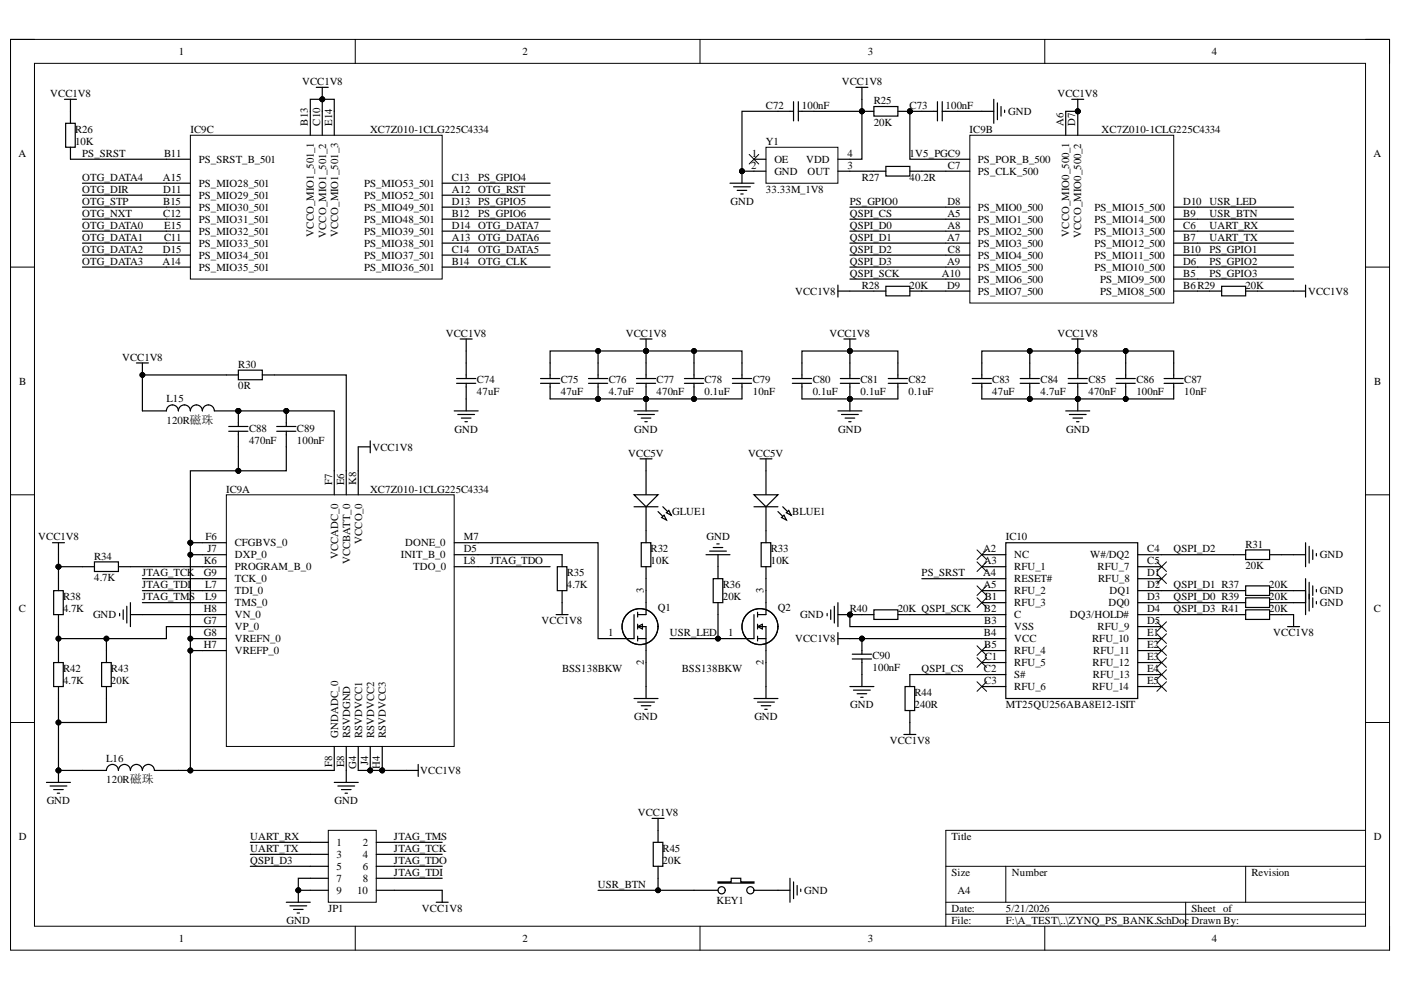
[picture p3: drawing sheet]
<svg xmlns="http://www.w3.org/2000/svg" width="297mm" height="210mm" viewBox="0 0 297 210" stroke-linecap="round" stroke-linejoin="round" font-family="sans-serif">
<defs><g id="words">
<g font-size="2.3">
<text x="37.9" y="11.7">1</text>
<text x="110.8" y="11.7">2</text>
<text x="184" y="11.7">3</text>
<text x="256.9" y="11.7">4</text>
<text x="10.7" y="20.5">VCC1V8</text>
<text x="64.1" y="18">VCC1V8</text>
<text x="162.4" y="23.1">C72</text>
<text x="170" y="23.1">100nF</text>
<text x="178.5" y="18">VCC1V8</text>
<text x="185.2" y="22.1">R25</text>
<text x="192.9" y="23.1">C73</text>
<text x="200.5" y="23.1">100nF</text>
<text x="224.2" y="20.5">VCC1V8</text>
<text x="15.9" y="28.2">R26</text>
<text x="40.4" y="28.2">IC9C</text>
<text x="65.2" y="26.6" transform="rotate(-90 65.2 26.6)">B13</text>
<text x="67.9" y="26.6" transform="rotate(-90 67.9 26.6)">C10</text>
<text x="70.4" y="26.6" transform="rotate(-90 70.4 26.6)">E14</text>
<text x="78.4" y="28.2">XC7Z010-1CLG225C4334</text>
<text x="185.2" y="26.6">20K</text>
<text x="205.6" y="28.2">IC9B</text>
<text x="213.8" y="24.4">GND</text>
<text x="225.4" y="26.6" transform="rotate(-90 225.4 26.6)">A6</text>
<text x="228" y="26.6" transform="rotate(-90 228 26.6)">D7</text>
<text x="233.6" y="28.2">XC7Z010-1CLG225C4334</text>
<text x="3.9" y="33.3">A</text>
<text x="15.9" y="30.8">10K</text>
<text x="17.4" y="33.3">PS_SRST</text>
<text x="34.8" y="33.3">B11</text>
<text x="42.1" y="34.6">PS_SRST_B_501</text>
<text x="159.3" y="35.9">2</text>
<text x="159.4" y="33.3">1</text>
<text x="162.4" y="30.8">Y1</text>
<text x="164.2" y="34.6">OE</text>
<text x="170.9" y="34.6">VDD</text>
<text x="179.7" y="35.9">3</text>
<text x="179.7" y="33.3">4</text>
<text x="192.9" y="33.3">1V5_PGC9</text>
<text x="201" y="35.9">C7</text>
<text x="207.3" y="34.6">PS_POR_B_500</text>
<text x="291.2" y="33.3">A</text>
<text x="17.4" y="38.4">OTG_DATA4</text>
<text x="17.4" y="40.9">OTG_DIR</text>
<text x="34.5" y="38.4">A15</text>
<text x="34.6" y="40.9">D11</text>
<text x="42.1" y="39.7">PS_MIO28_501</text>
<text x="77.2" y="39.7">PS_MIO53_501</text>
<text x="95.8" y="40.9">A12</text>
<text x="95.8" y="38.4">C13</text>
<text x="101.4" y="40.9">OTG_RST</text>
<text x="101.4" y="38.4">PS_GPIO4</text>
<text x="162.4" y="40.9">33.33M_1V8</text>
<text x="164.2" y="37.1">GND</text>
<text x="171.2" y="37.1">OUT</text>
<text x="182.7" y="38.4">R27</text>
<text x="192.9" y="38.4">40.2R</text>
<text x="207.3" y="37.1">PS_CLK_500</text>
<text x="17.4" y="43.5">OTG_STP</text>
<text x="17.4" y="46">OTG_NXT</text>
<text x="34.6" y="43.5">B15</text>
<text x="34.6" y="46">C12</text>
<text x="42.1" y="44.7">PS_MIO30_501</text>
<text x="42.1" y="47.3">PS_MIO31_501</text>
<text x="42.1" y="42.2">PS_MIO29_501</text>
<text x="77.2" y="42.2">PS_MIO52_501</text>
<text x="77.2" y="47.3">PS_MIO48_501</text>
<text x="77.2" y="44.7">PS_MIO49_501</text>
<text x="95.8" y="46">B12</text>
<text x="95.8" y="43.5">D13</text>
<text x="101.4" y="43.5">PS_GPIO5</text>
<text x="101.4" y="46">PS_GPIO6</text>
<text x="154.9" y="43.5">GND</text>
<text x="180.2" y="43.5">PS_GPIO0</text>
<text x="180.2" y="46">QSPI_CS</text>
<text x="200.9" y="46">A5</text>
<text x="200.9" y="43.5">D8</text>
<text x="207.3" y="47.3">PS_MIO1_500</text>
<text x="207.3" y="44.7">PS_MIO0_500</text>
<text x="232" y="47.3">PS_MIO14_500</text>
<text x="232" y="44.7">PS_MIO15_500</text>
<text x="250.8" y="46">B9</text>
<text x="250.8" y="43.5">D10</text>
<text x="256.4" y="43.5">USR_LED</text>
<text x="256.4" y="46">USR_BTN</text>
<text x="17.4" y="48.5">OTG_DATA0</text>
<text x="17.4" y="51.1">OTG_DATA1</text>
<text x="17.4" y="53.6">OTG_DATA2</text>
<text x="34.5" y="53.6">D15</text>
<text x="34.8" y="51.1">C11</text>
<text x="34.8" y="48.5">E15</text>
<text x="42.1" y="52.3">PS_MIO33_501</text>
<text x="42.1" y="49.8">PS_MIO32_501</text>
<text x="66.5" y="50.1" transform="rotate(-90 66.5 50.1)">VCCO_MIO1_501_1</text>
<text x="69.1" y="50.4" transform="rotate(-90 69.1 50.4)">VCCO_MIO1_501_2</text>
<text x="71.7" y="50.3" transform="rotate(-90 71.7 50.3)">VCCO_MIO1_501_3</text>
<text x="77.2" y="52.3">PS_MIO38_501</text>
<text x="77.2" y="49.8">PS_MIO39_501</text>
<text x="95.8" y="51.1">A13</text>
<text x="95.8" y="53.6">C14</text>
<text x="95.8" y="48.5">D14</text>
<text x="101.4" y="53.6">OTG_DATA5</text>
<text x="101.4" y="51.1">OTG_DATA6</text>
<text x="101.4" y="48.5">OTG_DATA7</text>
<text x="180.2" y="48.5">QSPI_D0</text>
<text x="180.2" y="51.1">QSPI_D1</text>
<text x="180.2" y="53.6">QSPI_D2</text>
<text x="200.8" y="51.1">A7</text>
<text x="200.9" y="48.5">A8</text>
<text x="201" y="53.6">C8</text>
<text x="207.3" y="52.3">PS_MIO3_500</text>
<text x="207.3" y="49.8">PS_MIO2_500</text>
<text x="226.7" y="50.1" transform="rotate(-90 226.7 50.1)">VCCO_MIO0_500_1</text>
<text x="229.3" y="50.4" transform="rotate(-90 229.3 50.4)">VCCO_MIO0_500_2</text>
<text x="232" y="52.3">PS_MIO12_500</text>
<text x="232" y="49.8">PS_MIO13_500</text>
<text x="250.8" y="51.1">B7</text>
<text x="250.8" y="53.6">B10</text>
<text x="250.8" y="48.5">C6</text>
<text x="256.4" y="53.6">PS_GPIO1</text>
<text x="256.4" y="48.5">UART_RX</text>
<text x="256.4" y="51.1">UART_TX</text>
<text x="17.4" y="56.2">OTG_DATA3</text>
<text x="34.4" y="56.2">A14</text>
<text x="42.1" y="57.4">PS_MIO35_501</text>
<text x="42.1" y="54.9">PS_MIO34_501</text>
<text x="77.2" y="57.4">PS_MIO36_501</text>
<text x="77.2" y="54.9">PS_MIO37_501</text>
<text x="95.8" y="56.2">B14</text>
<text x="101.4" y="56.2">OTG_CLK</text>
<text x="180.2" y="56.2">QSPI_D3</text>
<text x="180.2" y="58.7">QSPI_SCK</text>
<text x="199.7" y="58.7">A10</text>
<text x="200.8" y="56.2">A9</text>
<text x="207.3" y="57.4">PS_MIO5_500</text>
<text x="207.3" y="60">PS_MIO6_500</text>
<text x="207.3" y="54.9">PS_MIO4_500</text>
<text x="232" y="54.9">PS_MIO11_500</text>
<text x="232" y="57.4">PS_MIO10_500</text>
<text x="233.2" y="60">PS_MIO9_500</text>
<text x="250.8" y="58.7">B5</text>
<text x="250.8" y="56.2">D6</text>
<text x="256.4" y="56.2">PS_GPIO2</text>
<text x="256.4" y="58.7">PS_GPIO3</text>
<text x="168.6" y="62.5">VCC1V8</text>
<text x="182.7" y="61.2">R28</text>
<text x="192.9" y="61.2">20K</text>
<text x="200.8" y="61.2">D9</text>
<text x="207.3" y="62.5">PS_MIO7_500</text>
<text x="233.2" y="62.5">PS_MIO8_500</text>
<text x="250.8" y="61.2">B6R29</text>
<text x="264" y="61.2">20K</text>
<text x="277.3" y="62.5">VCC1V8</text>
<text x="94.5" y="71.4">VCC1V8</text>
<text x="132.7" y="71.4">VCC1V8</text>
<text x="175.9" y="71.4">VCC1V8</text>
<text x="224.2" y="71.4">VCC1V8</text>
<text x="25.9" y="76.5">VCC1V8</text>
<text x="50.5" y="78">R30</text>
<text x="4.1" y="81.5">B</text>
<text x="50.5" y="82.5">0R</text>
<text x="101.1" y="83.8">47uF</text>
<text x="101.1" y="81.3">C74</text>
<text x="118.9" y="83.8">47uF</text>
<text x="118.9" y="81.3">C75</text>
<text x="129.1" y="83.8">4.7uF</text>
<text x="129.1" y="81.3">C76</text>
<text x="139.2" y="83.8">470nF</text>
<text x="139.2" y="81.3">C77</text>
<text x="149.4" y="83.8">0.1uF</text>
<text x="149.4" y="81.3">C78</text>
<text x="159.6" y="83.8">10nF</text>
<text x="159.6" y="81.3">C79</text>
<text x="172.3" y="83.8">0.1uF</text>
<text x="172.3" y="81.3">C80</text>
<text x="182.5" y="83.8">0.1uF</text>
<text x="182.5" y="81.3">C81</text>
<text x="192.6" y="83.8">0.1uF</text>
<text x="192.6" y="81.3">C82</text>
<text x="210.4" y="83.8">47uF</text>
<text x="210.4" y="81.3">C83</text>
<text x="220.6" y="83.8">4.7uF</text>
<text x="220.6" y="81.3">C84</text>
<text x="230.8" y="83.8">470nF</text>
<text x="230.8" y="81.3">C85</text>
<text x="240.9" y="83.8">100nF</text>
<text x="240.9" y="81.3">C86</text>
<text x="251.1" y="83.8">10nF</text>
<text x="251.1" y="81.3">C87</text>
<text x="291.4" y="81.5">B</text>
<text x="35.3" y="85.3">L15</text>
<text x="35.3" y="89.8">120R磁珠</text>
<text x="52.8" y="94">470nF</text>
<text x="52.8" y="91.5">C88</text>
<text x="63" y="94">100nF</text>
<text x="63" y="91.5">C89</text>
<text x="79" y="95.6">VCC1V8</text>
<text x="96.4" y="91.8">GND</text>
<text x="134.5" y="91.8">GND</text>
<text x="177.7" y="91.8">GND</text>
<text x="226" y="91.8">GND</text>
<text x="133.2" y="96.8">VCC5V</text>
<text x="158.6" y="96.8">VCC5V</text>
<text x="48" y="104.4">IC9A</text>
<text x="70.4" y="102.8" transform="rotate(-90 70.4 102.8)">F7</text>
<text x="72.9" y="102.8" transform="rotate(-90 72.9 102.8)">E6</text>
<text x="75.5" y="102.8" transform="rotate(-90 75.5 102.8)">K8</text>
<text x="78.4" y="104.4">XC7Z010-1CLG225C4334</text>
<text x="142.5" y="109.3">GLUE1</text>
<text x="168" y="109.3">BLUE1</text>
<text x="8.1" y="114.6">VCC1V8</text>
<text x="20" y="118.7">R34</text>
<text x="43.2" y="119.7">K6</text>
<text x="43.6" y="114.6">F6</text>
<text x="44" y="117.1">J7</text>
<text x="49.8" y="115.9">CFGBVS_0</text>
<text x="49.8" y="118.4">DXP_0</text>
<text x="71.7" y="118.5" transform="rotate(-90 71.7 118.5)">VCCADC_0</text>
<text x="74.2" y="119.6" transform="rotate(-90 74.2 119.6)">VCCBATT_0</text>
<text x="76.8" y="115.3" transform="rotate(-90 76.8 115.3)">VCCO_0</text>
<text x="85" y="118.4">INIT_B_0</text>
<text x="85.9" y="115.9">DONE_0</text>
<text x="98.3" y="117.1">D5</text>
<text x="98.3" y="119.7">L8</text>
<text x="98.3" y="114.6">M7</text>
<text x="103.9" y="119.7">JTAG_TDO</text>
<text x="137.9" y="119.7">10K</text>
<text x="137.9" y="117.1">R32</text>
<text x="149.8" y="114.6">GND</text>
<text x="163.4" y="119.7">10K</text>
<text x="163.4" y="117.1">R33</text>
<text x="208.4" y="117.1">A2</text>
<text x="208.6" y="119.7">A3</text>
<text x="213.3" y="114.6">IC10</text>
<text x="215" y="118.4">NC</text>
<text x="231.1" y="118.4">W#/DQ2</text>
<text x="243.2" y="117.1">C4</text>
<text x="243.2" y="119.7">C5</text>
<text x="248.8" y="117.1">QSPI_D2</text>
<text x="264" y="116.1">R31</text>
<text x="279.9" y="118.4">GND</text>
<text x="20" y="123.2">4.7K</text>
<text x="30.1" y="122.2">JTAG_TCK</text>
<text x="30.1" y="124.7">JTAG_TDI</text>
<text x="43.2" y="122.2">G9</text>
<text x="43.5" y="124.7">L7</text>
<text x="49.8" y="123.5">TCK_0</text>
<text x="49.8" y="120.9">PROGRAM_B_0</text>
<text x="87.6" y="120.9">TDO_0</text>
<text x="120.2" y="124.7">4.7K</text>
<text x="120.2" y="122.2">R35</text>
<text x="136.5" y="125.8" transform="rotate(-90 136.5 125.8)">3</text>
<text x="153.3" y="124.7">R36</text>
<text x="161.9" y="125.8" transform="rotate(-90 161.9 125.8)">3</text>
<text x="195.4" y="122.2">PS_SRST</text>
<text x="208.4" y="122.2">A4</text>
<text x="208.5" y="124.7">A5</text>
<text x="215" y="120.9">RFU_1</text>
<text x="215" y="123.5">RESET#</text>
<text x="232.7" y="120.9">RFU_7</text>
<text x="232.8" y="123.5">RFU_8</text>
<text x="243.2" y="122.2">D1</text>
<text x="243.2" y="124.7">D2</text>
<text x="248.8" y="124.7">QSPI_D1 R37</text>
<text x="264" y="120.7">20K</text>
<text x="269.1" y="124.7">20K</text>
<text x="4" y="129.8">C</text>
<text x="13.4" y="129.8">4.7K</text>
<text x="13.4" y="127.3">R38</text>
<text x="19.7" y="131.1">GND</text>
<text x="30.1" y="127.3">JTAG_TMS</text>
<text x="43.2" y="129.8">H8</text>
<text x="43.5" y="127.3">L9</text>
<text x="49.8" y="131.1">VN_0</text>
<text x="49.8" y="126">TDI_0</text>
<text x="49.8" y="128.6">TMS_0</text>
<text x="139.5" y="129.6">Q1</text>
<text x="153.3" y="127.3">20K</text>
<text x="164.9" y="129.6">Q2</text>
<text x="169.7" y="131.1">GND</text>
<text x="180.2" y="129.8">R40</text>
<text x="190.3" y="129.8">20K QSPI_SCK</text>
<text x="208.6" y="129.8">B2</text>
<text x="208.8" y="127.3">B1</text>
<text x="215" y="126">RFU_2</text>
<text x="215" y="128.6">RFU_3</text>
<text x="215" y="131.1">C</text>
<text x="226.8" y="131.1">DQ3/HOLD#</text>
<text x="235" y="128.6">DQ0</text>
<text x="235.3" y="126">DQ1</text>
<text x="243.2" y="127.3">D3</text>
<text x="243.2" y="129.8">D4</text>
<text x="248.8" y="127.3">QSPI_D0 R39</text>
<text x="248.8" y="129.8">QSPI_D3 R41</text>
<text x="269.1" y="127.3">20K</text>
<text x="269.1" y="129.8">20K</text>
<text x="279.9" y="126">GND</text>
<text x="279.9" y="128.6">GND</text>
<text x="291.3" y="129.8">C</text>
<text x="43.2" y="132.4">G7</text>
<text x="43.2" y="134.9">G8</text>
<text x="43.2" y="137.4">H7</text>
<text x="49.8" y="133.6">VP_0</text>
<text x="49.8" y="136.2">VREFN_0</text>
<text x="114.8" y="132.4">VCC1V8</text>
<text x="129" y="134.9">1</text>
<text x="142" y="134.9">USR_LED</text>
<text x="154.4" y="134.9">1</text>
<text x="168.6" y="136.2">VCC1V8</text>
<text x="208.6" y="134.9">B4</text>
<text x="208.7" y="132.4">B3</text>
<text x="208.7" y="137.4">B5</text>
<text x="215" y="133.6">VSS</text>
<text x="215" y="136.2">VCC</text>
<text x="231.5" y="136.2">RFU_10</text>
<text x="232.7" y="133.6">RFU_9</text>
<text x="243.2" y="132.4">D5</text>
<text x="243.2" y="134.9">E1</text>
<text x="243.2" y="137.4">E2</text>
<text x="270" y="134.9">VCC1V8</text>
<text x="13.4" y="142.5">R42</text>
<text x="23.5" y="142.5">R43</text>
<text x="49.8" y="138.7">VREFP_0</text>
<text x="119.2" y="142.5">BSS138BKW</text>
<text x="136.5" y="141" transform="rotate(-90 136.5 141)">2</text>
<text x="144.5" y="142.5">BSS138BKW</text>
<text x="161.9" y="141" transform="rotate(-90 161.9 141)">2</text>
<text x="185" y="142.3">100nF</text>
<text x="185" y="139.7">C90</text>
<text x="195.4" y="142.5">QSPI_CS</text>
<text x="208.6" y="142.5">C2</text>
<text x="208.8" y="140">C1</text>
<text x="215" y="138.7">RFU_4</text>
<text x="215" y="141.2">RFU_5</text>
<text x="215" y="143.8">S#</text>
<text x="231.6" y="141.2">RFU_12</text>
<text x="231.7" y="143.8">RFU_13</text>
<text x="231.8" y="138.7">RFU_11</text>
<text x="243.2" y="140">E3</text>
<text x="243.2" y="142.5">E4</text>
<text x="13.4" y="145">4.7K</text>
<text x="23.5" y="145">20K</text>
<text x="193.9" y="147.6">R44</text>
<text x="208.7" y="145">C3</text>
<text x="215" y="146.3">RFU_6</text>
<text x="231.5" y="146.3">RFU_14</text>
<text x="243.2" y="145">E5</text>
<text x="134.5" y="152.7">GND</text>
<text x="159.9" y="152.7">GND</text>
<text x="180.3" y="150.2">GND</text>
<text x="193.9" y="150.2">240R</text>
<text x="213.3" y="150.2">MT25QU256ABA8E12-1SIT</text>
<text x="22.5" y="161.6">L16</text>
<text x="71.7" y="156.5" transform="rotate(-90 71.7 156.5)">GNDADC_0</text>
<text x="74.2" y="156.5" transform="rotate(-90 74.2 156.5)">RSVDGND</text>
<text x="76.8" y="156.5" transform="rotate(-90 76.8 156.5)">RSVDVCC1</text>
<text x="79.3" y="156.5" transform="rotate(-90 79.3 156.5)">RSVDVCC2</text>
<text x="81.8" y="156.5" transform="rotate(-90 81.8 156.5)">RSVDVCC3</text>
<text x="188.6" y="157.8">VCC1V8</text>
<text x="22.5" y="166.1">120R磁珠</text>
<text x="70.4" y="162.6" transform="rotate(-90 70.4 162.6)">F8</text>
<text x="72.9" y="162.7" transform="rotate(-90 72.9 162.7)">E8</text>
<text x="75.5" y="163.1" transform="rotate(-90 75.5 163.1)">G4</text>
<text x="78" y="162.2" transform="rotate(-90 78 162.2)">J4</text>
<text x="80.6" y="163.1" transform="rotate(-90 80.6 163.1)">H4</text>
<text x="89.1" y="164.2">VCC1V8</text>
<text x="9.9" y="170.5">GND</text>
<text x="70.9" y="170.5">GND</text>
<text x="135.2" y="173">VCC1V8</text>
<text x="4" y="178.1">D</text>
<text x="53.1" y="178.1">UART_RX</text>
<text x="71.3" y="179.4">1</text>
<text x="76.9" y="179.4">2</text>
<text x="83.5" y="178.1">JTAG_TMS</text>
<text x="201.8" y="178.1">Title</text>
<text x="291.3" y="178.1">D</text>
<text x="53.1" y="180.7">UART_TX</text>
<text x="53.1" y="183.2">QSPI_D3</text>
<text x="71.3" y="181.9">3</text>
<text x="71.3" y="184.5">5</text>
<text x="76.9" y="181.9">4</text>
<text x="76.9" y="184.5">6</text>
<text x="83.5" y="180.7">JTAG_TCK</text>
<text x="83.5" y="185.7">JTAG_TDI</text>
<text x="83.5" y="183.2">JTAG_TDO</text>
<text x="140.5" y="183.2">20K</text>
<text x="140.5" y="180.7">R45</text>
<text x="201.8" y="185.7">Size</text>
<text x="214.5" y="185.7">Number</text>
<text x="265.3" y="185.7">Revision</text>
<text x="71.3" y="187">7</text>
<text x="71.3" y="189.5">9</text>
<text x="75.7" y="189.5">10</text>
<text x="76.9" y="187">8</text>
<text x="126.8" y="188.3">USR_BTN</text>
<text x="151.9" y="191.6">KEY1</text>
<text x="170.5" y="189.5">GND</text>
<text x="203" y="189.5">A4</text>
<text x="60.8" y="195.9">GND</text>
<text x="69.6" y="193.3">JP1</text>
<text x="89.5" y="193.3">VCC1V8</text>
<text x="201.8" y="193.3">Date:</text>
<text x="201.8" y="195.9">File:</text>
<text x="213.3" y="193.3">5/21/2026</text>
<text x="213.3" y="195.9">F:\A_TEST\..\ZYNQ_PS_BANK.SchDoc Drawn By:</text>
<text x="252.6" y="193.3">Sheet of</text>
<text x="37.9" y="199.7">1</text>
<text x="110.8" y="199.7">2</text>
<text x="184" y="199.7">3</text>
<text x="256.9" y="199.7">4</text>
</g>
</g></defs>
<path d="M2.2 8.4h292.4v193.1h-292.4z" fill="none" stroke="#000" stroke-width=".21"/>
<path d="M7.3 13.4h282.2v183h-282.2z" fill-rule="evenodd" fill="#fff"/>
<g fill="none" stroke="#000" stroke-width=".21">
<path d="M2.2 8.4h5.1M7.3 13.4h282.2v183h-282.2zM75.3 8.4v5M148.4 8.4v5M221.5 8.4v5M289.5 8.4h5.1v5M2.2 56.6h5.1M289.5 56.6h5.1M2.2 104.9h5.1M289.5 104.9h5.1M2.2 153.2h5.1M289.5 153.2h5.1"/>
<path d="M289.5 176.1h-89v20.3M75.3 196.4v5.1M148.4 196.4v5.1M200.5 183.7h89M200.5 191.3h89M200.5 193.8h89M213.3 183.7v7.6M221.5 196.4v5.1M251.4 191.3v5.1M264.1 183.7v7.6M294.6 196.4v5.1"/>
</g>
<path d="M40.4 28.7h53.4v30.5h-53.4z" fill-rule="evenodd" fill="#fff"/>
<g fill="none" stroke="#000" stroke-width=".21">
<path d="M40.4 28.7h53.4v30.5h-53.4z"/>
<circle cx="228.5" cy="23.6" r=".51"/>
<circle cx="180.2" cy="84.6" r=".51"/>
</g>
<g fill="none" stroke="#000" stroke-width=".25">
<path d="M13.9 26.1h2.1v5.1h-2.1zM14.9 23.6v2.5M14.9 31.2v2.6M35.3 38.8h5.1M35.3 33.8h5.1M65.8 23.6v5.1M68.3 23.6v5.1M70.9 23.6v5.1M93.8 38.8h5M35.3 41.4h5.1M35.3 51.5h5.1M35.3 56.6h5.1"/>
<path d="M35.3 46.5h5.1M35.3 43.9h5.1M35.3 54.1h5.1M35.3 49h5.1M93.8 41.4h5M93.8 51.5h5M93.8 56.6h5M93.8 46.5h5M93.8 43.9h5M93.8 54.1h5M93.8 49h5M170 77v3.3"/>
<path d="M180.2 77v3.3M190.4 77v3.3M168 80.3h4.1M168 81.3h4.1M170 81.3v3.3M177.7 87.1h5M178.2 80.3h4M178.2 81.3h4M178.4 87.9h3.6M179.2 88.6h2M179.9 89.4h.5M180.2 81.3v5.8"/>
<path d="M188.3 80.3h4.1M188.3 81.3h4.1M190.4 81.3v3.3"/>
</g>
<g fill="#000">
<circle cx="228.5" cy="23.6" r=".51"/>
<circle cx="180.2" cy="84.6" r=".51"/>
</g>
<path d="M205.6 28.7h43.2v35.6h-43.2z" fill-rule="evenodd" fill="#fff"/>
<g fill="none" stroke="#000" stroke-width=".21">
<path d="M205.6 28.7h43.2v35.6h-43.2z"/>
<circle cx="228.5" cy="23.6" r=".51"/>
</g>
<g fill="none" stroke="#000" stroke-width=".25">
<path d="M200.5 36.3h5.1M200.5 33.8h5.1M226 23.6v5.1M228.5 23.6v5.1M200.5 46.5h5.1M200.5 51.5h5.1M200.5 49h5.1M200.5 56.6h5.1M200.5 59.2h5.1M200.5 54.1h5.1M200.5 43.9h5.1M248.8 46.5h5.1"/>
<path d="M248.8 51.5h5.1M248.8 49h5.1M248.8 56.6h5.1M248.8 59.2h5.1M248.8 54.1h5.1M248.8 43.9h5.1M200.5 61.7h5.1M248.8 61.7h5.1"/>
</g>
<circle cx="228.5" cy="23.6" r=".51" fill="#000"/>
<path d="M162.4 31.2h15.3v7.6h-15.3z" fill-rule="evenodd" fill="#fff"/>
<g fill="none" stroke="#000" stroke-width=".21">
<path d="M158.8 32.7l2.1 2.1M160.9 32.7l-2.1 2.1M162.4 31.2h15.3v7.6h-15.3z"/>
<circle cx="157.3" cy="36.3" r=".51"/>
<circle cx="182.7" cy="23.6" r=".51"/>
<circle cx="192.9" cy="23.6" r=".51"/>
<circle cx="218.3" cy="84.6" r=".51"/>
<circle cx="228.5" cy="84.6" r=".51"/>
<circle cx="78.5" cy="163.3" r=".51"/>
<circle cx="81" cy="163.3" r=".51"/>
</g>
<g fill="none" stroke="#000" stroke-width=".25">
<path d="M154.8 38.8h5.1M155.5 39.6h3.6M157.3 36.3v2.5M159.9 33.8h2.5M159.9 36.3h2.5M164.9 23.6h3.3M168.2 21.6v4M169.3 23.6h3.3M169.3 21.6v4M177.7 33.8h2.5M177.7 36.3h2.5M182.7 23.6h2.6"/>
<path d="M185.3 22.6h5.1v2h-5.1zM185.3 36.3h2.5M187.8 35.3h5.1v2h-5.1zM190.4 23.6h2.5M192.9 36.3h2.5M195.4 23.6h3.4M198.8 21.6v4M199.8 23.6h3.3M199.8 21.6v4M208.2 23.6h2.5M210.7 21.1v5M211.5 21.8v3.6"/>
<path d="M212.2 22.6v2M213 23.3v.6M156.3 40.4h2M157.1 41.1h.5M185.3 61.7h2.5M187.8 60.7h5.1v2h-5.1zM192.9 61.7h2.5M208.2 77v3.3M218.3 77v3.3M256.5 61.7h2.5M259 60.7h5.1v2h-5.1zM264.1 61.7h2.5"/>
<path d="M206.1 80.3h4.1M206.1 81.3h4.1M208.2 81.3v3.3M216.3 80.3h4.1M216.3 81.3h4.1M218.3 81.3v3.3M226 87.1h5M226.7 87.9h3.6M227.5 88.6h2M228.3 89.4h.5M228.5 84.6v2.5M138.5 178.6h2v5.1h-2z"/>
<path d="M139.5 176.1v2.5M139.5 183.7v2.5M164.9 188.8h2.6M167.5 186.2v5.1M168.2 187v3.5M169 187.7v2.1M169.8 188.5v.5"/>
</g>
<g fill="#000">
<circle cx="157.3" cy="36.3" r=".51"/>
<circle cx="182.7" cy="23.6" r=".51"/>
<circle cx="192.9" cy="23.6" r=".51"/>
<circle cx="218.3" cy="84.6" r=".51"/>
<circle cx="228.5" cy="84.6" r=".51"/>
<circle cx="78.5" cy="163.3" r=".51"/>
<circle cx="81" cy="163.3" r=".51"/>
</g>
<path d="M48 104.9h48.3v53.4h-48.3z" fill-rule="evenodd" fill="#fff"/>
<g fill="none" stroke="#000" stroke-width=".21">
<path d="M48 104.9h48.3v53.4h-48.3z"/>
<circle cx="68.3" cy="21.1" r=".51"/>
<circle cx="137" cy="74.4" r=".51"/>
<circle cx="126.8" cy="84.6" r=".51"/>
<circle cx="137" cy="84.6" r=".51"/>
<circle cx="147.1" cy="84.6" r=".51"/>
<circle cx="228.5" cy="84.6" r=".51"/>
<circle cx="238.7" cy="84.6" r=".51"/>
<circle cx="78.5" cy="163.3" r=".51"/>
<circle cx="81" cy="163.3" r=".51"/>
</g>
<g fill="none" stroke="#000" stroke-width=".25">
<path d="M67.1 18.5h2.5M68.3 18.5v2.6M13.7 21.1h2.5M14.9 21.1v2.5M116.6 77v3.3M126.8 77v3.3M135.7 71.9h2.5M137 71.9v2.5M137 77v3.3M147.1 77v3.3M157.3 77v3.3M228.5 77v3.3"/>
<path d="M238.7 77v3.3M248.8 77v3.3M70.9 99.8v5.1M73.4 99.8v5.1M76 99.8v5.1M114.6 80.3h4.1M114.6 81.3h4.1M116.6 81.3v3.3M124.8 80.3h4M124.8 81.3h4M126.8 81.3v3.3M134.4 87.1h5.1"/>
<path d="M134.9 80.3h4.1M134.9 81.3h4.1M135.2 87.9h3.6M136 88.6h2M136.7 89.4h.5M137 81.3v5.8M145.1 80.3h4.1M145.1 81.3h4.1M147.1 81.3v3.3M155.3 80.3h4M155.3 81.3h4M157.3 81.3v3.3"/>
<path d="M226.5 80.3h4M226.5 81.3h4M228.5 81.3v3.3M236.6 80.3h4.1M236.6 81.3h4.1M238.7 81.3v3.3M246.8 80.3h4.1M246.8 81.3h4.1M248.8 81.3v3.3M20 119.1h5.1v2.1h-5.1zM42.9 117.6h5.1M42.9 115.1h5.1"/>
<path d="M96.3 117.6h5.1M96.3 115.1h5.1M119.2 117.6v2.6M11.4 125.2h2v5.1h-2zM12.4 122.7v2.5M12.4 130.3v2.6M12.4 137.9v2.6M17.5 120.2h2.5M22.6 137.9v2.6M25.1 120.2h2.6M25.4 130.1v.5M26.1 129.3v2"/>
<path d="M26.9 128.5v3.6M27.7 130.3h2.5M27.7 127.8v5.1M42.9 132.9h5.1M42.9 135.4h5.1M42.9 122.7h5.1M42.9 137.9h5.1M42.9 130.3h5.1M42.9 120.2h5.1M42.9 125.2h5.1M42.9 127.8h5.1M96.3 120.2h5.1"/>
<path d="M118.2 120.2h2v5h-2zM119.2 125.2v2.6M11.4 140.5h2v5.1h-2zM12.4 145.6v2.5M21.5 140.5h2.1v5.1h-2.1zM22.6 145.6v2.5M70.9 158.3v5M73.4 158.3v5M76 158.3v5M78.5 158.3v5M81 158.3v5"/>
</g>
<g fill="#000">
<circle cx="68.3" cy="21.1" r=".51"/>
<circle cx="137" cy="74.4" r=".51"/>
<circle cx="126.8" cy="84.6" r=".51"/>
<circle cx="137" cy="84.6" r=".51"/>
<circle cx="147.1" cy="84.6" r=".51"/>
<circle cx="228.5" cy="84.6" r=".51"/>
<circle cx="238.7" cy="84.6" r=".51"/>
<circle cx="78.5" cy="163.3" r=".51"/>
<circle cx="81" cy="163.3" r=".51"/>
</g>
<path d="M213.3 115.1h27.9v33h-27.9z" fill-rule="evenodd" fill="#fff"/>
<g fill="none" stroke="#000" stroke-width=".25">
<path d="M181.5 18.5h2.5M182.7 18.5v2.6M227.2 21.1h2.6M228.5 21.1v2.5M28.9 77h2.6M30.2 77v2.5M48 79.5h2.5M50.5 78.5h5.1v2h-5.1zM55.6 79.5h2.6M177.7 60.4v2.6M177.7 61.7h2.5M178.9 71.9h2.6"/>
<path d="M180.2 71.9v2.5M227.2 71.9h2.6M228.5 71.9v2.5M274.3 61.7h2.5M276.8 60.4v2.6M30.2 87.1h5.1a1.27 1.27 0 0 1 1.2-1.2 1.27 1.27 0 0 1 1.3 1.2 1.27 1.27 0 0 1 1.3-1.2 1.27 1.27 0 0 1 1.3 1.2 1.27 1.27 0 0 1 1.2-1.2 1.27 1.27 0 0 1 1.3 1.2 1.27 1.27 0 0 1 1.3-1.2 1.27 1.27 0 0 1 1.2 1.2h5.1v3.3M48.5 90.4h4.1M48.5 91.4h4.1M50.5 91.4v3.3M58.7 90.4h4M58.7 91.4h4M60.7 87.1v3.3"/>
<path d="M60.7 91.4v3.3M76 94.7h2.5M78.5 93.5v2.5M137 99.8v5.1M11.1 115.1h2.6M12.4 115.1v2.5M137 107.4v5.1M208.2 117.6h5.1M213.3 115.1h27.9v33h-27.9zM241.2 117.6h5.1M261.6 117.6h2.5M264.1 116.6h5.1v2h-5.1z"/>
<path d="M269.2 117.6h2.5M274.3 117.6h2.5M276.8 115.1v5.1M277.6 115.8v3.6M278.3 116.6v2M279.1 117.4v.5M175.4 130.1v.5M176.1 129.3v2M176.9 128.5v3.6M177.7 130.3h2.5M177.7 135.4h2.5M177.7 127.8v5.1"/>
<path d="M177.7 134.1v2.6M180.7 139.7h4.1M180.7 138.7h4.1M182.7 130.3h2.6M182.7 135.4v3.3M182.7 139.7v5.9M185.3 129.3h5.1v2h-5.1zM190.4 130.3h2.5M208.2 120.2h5.1M208.2 122.7h5.1M208.2 125.2h5.1M208.2 127.8h5.1"/>
<path d="M208.2 130.3h5.1M208.2 132.9h5.1M208.2 135.4h5.1M208.2 137.9h5.1M241.2 120.2h5.1M241.2 122.7h5.1M241.2 125.2h5.1M241.2 127.8h5.1M241.2 130.3h5.1M241.2 132.9h5.1M241.2 135.4h5.1M241.2 137.9h5.1"/>
<path d="M261.6 125.2h2.5M261.6 127.8h2.5M261.6 130.3h2.5M264.1 124.2h5.1v2h-5.1zM264.1 126.8h5.1v2h-5.1zM264.1 129.3h5.1v2h-5.1zM269.2 125.2h2.5M269.2 127.8h2.5M269.2 130.3h2.5M273 132.9h2.5M274.3 125.2h2.5M274.3 127.8h2.5"/>
<path d="M274.3 130.3v2.6M276.8 122.7v7.6M277.6 123.5v6.1M278.3 124.2v2M278.3 126.8v2M279.1 125v.5M279.1 127.5v.5M180.2 145.6h5.1M181 146.3h3.5M181.7 147.1h2.1M182.5 147.8h.5M191.6 155.7h2.6"/>
<path d="M191.9 145.6h2v5h-2zM192.9 143v2.6M192.9 150.6v5.1M208.2 140.5h5.1M208.2 143h5.1M208.2 145.6h5.1M241.2 140.5h5.1M241.2 143h5.1M241.2 145.6h5.1M17.5 163.3h5.1a1.27 1.27 0 0 1 1.2-1.2 1.27 1.27 0 0 1 1.3 1.2 1.27 1.27 0 0 1 1.3-1.2 1.27 1.27 0 0 1 1.3 1.2 1.27 1.27 0 0 1 1.2-1.2 1.27 1.27 0 0 1 1.3 1.2 1.27 1.27 0 0 1 1.3-1.2 1.27 1.27 0 0 1 1.2 1.2h5.1M70.9 165.9h5.1M71.6 166.7h3.6"/>
<path d="M72.4 167.4h2M73.2 168.2h.5M73.4 163.3v2.6M86.1 163.3h2.6M88.7 162.1v2.5"/>
</g>
<g fill="none" stroke="#000" stroke-width=".21">
<path d="M207.1 116.6l2.1 2M207.1 119.1l2.1 2.1M209.2 116.6l-2.1 2M209.2 119.1l-2.1 2.1M245.3 119.1l2 2.1M247.3 119.1l-2 2.1M207.1 124.2l2.1 2M207.1 126.8l2.1 2M207.1 136.9l2.1 2.1M207.1 139.5l2.1 2M209.2 124.2l-2.1 2M209.2 126.8l-2.1 2"/>
<path d="M209.2 136.9l-2.1 2.1M209.2 139.5l-2.1 2M245.3 121.7l2 2M245.3 131.8l2 2.1M245.3 134.4l2 2M245.3 136.9l2 2.1M245.3 139.5l2 2M247.3 121.7l-2 2M247.3 131.8l-2 2.1M247.3 134.4l-2 2M247.3 136.9l-2 2.1M247.3 139.5l-2 2"/>
<path d="M207.1 144.5l2.1 2.1M209.2 144.5l-2.1 2.1M245.3 142l2 2M245.3 144.5l2 2.1M247.3 142l-2 2M247.3 144.5l-2 2.1"/>
<circle cx="228.5" cy="23.6" r=".51"/>
<circle cx="30.2" cy="79.5" r=".51"/>
<circle cx="180.2" cy="74.4" r=".51"/>
<circle cx="228.5" cy="74.4" r=".51"/>
<circle cx="50.5" cy="87.1" r=".51"/>
<circle cx="60.7" cy="87.1" r=".51"/>
<circle cx="180.2" cy="130.3" r=".51"/>
<circle cx="182.7" cy="135.4" r=".51"/>
</g>
<g fill="#000">
<circle cx="228.5" cy="23.6" r=".51"/>
<circle cx="30.2" cy="79.5" r=".51"/>
<circle cx="180.2" cy="74.4" r=".51"/>
<circle cx="228.5" cy="74.4" r=".51"/>
<circle cx="50.5" cy="87.1" r=".51"/>
<circle cx="60.7" cy="87.1" r=".51"/>
<circle cx="180.2" cy="130.3" r=".51"/>
<circle cx="182.7" cy="135.4" r=".51"/>
</g>
<path d="M134.4 104.9h5.1l-2.5 2.5z" fill="#fff"/>
<path d="M134.4 104.9h5.1l-2.5 2.5zM139.5 108.5l1.8 1.7M140.5 107.4l1.8 1.8" fill="none" stroke="#000" stroke-width=".25"/>
<path d="M140.3 109.7l.5-.5 .5 1z" fill="#fff"/>
<path d="M140.3 109.7l.5-.5 .5 1z" fill="none" stroke="#000" stroke-width=".25"/>
<path d="M141.3 108.7l.5-.5 .5 1z" fill="#fff"/>
<g fill="none" stroke="#000" stroke-width=".25">
<path d="M135.7 97.3h2.5M137 97.3v2.5M162.4 99.8v5.1M134.4 107.4h5.1M136 115.1h2v5.1h-2zM137 112.5v2.6M141.3 108.7l.5-.5 .5 1zM162.4 107.4v5.1M117.9 130.3h2.5M119.2 127.8v2.5M134.4 130.3v5.1h-5.1M135.2 135.4h1.8"/>
<path d="M135.2 132.9h1.8v7.6M135.2 129.8v1M135.2 132.3v1.1M135.2 134.9v1M135.2 132.9l1-.6v1.1zM137 120.2v2.5M137 125.2v5.1h-1.8M134.4 148.1h5.1M135.2 148.9h3.6M136 149.6h2M136.7 150.4h.5M137 145.6v2.5"/>
<path d="M138.2 173.5h2.6M139.5 173.5v2.6"/>
<circle cx="135.7" cy="132.9" r="3.8"/>
</g>
<path d="M159.9 104.9h5l-2.5 2.5z" fill="#fff"/>
<path d="M159.9 104.9h5l-2.5 2.5zM164.9 108.5l1.8 1.7M166 107.4l1.7 1.8" fill="none" stroke="#000" stroke-width=".25"/>
<path d="M165.7 109.7l.5-.5 .5 1z" fill="#fff"/>
<path d="M165.7 109.7l.5-.5 .5 1z" fill="none" stroke="#000" stroke-width=".25"/>
<path d="M166.7 108.7l.5-.5 .5 1z" fill="#fff"/>
<g fill="none" stroke="#000" stroke-width=".25">
<path d="M14.9 33.8h20.4M17.5 38.8h17.8M65.8 23.6v-2.5h5.1v2.5M68.3 21.1v2.5M98.8 38.8h17.8M164.9 23.6h-7.6v12.7h2.6M172.6 23.6h10.1v10.2h-2.5M180.2 36.3h5.1M182.7 21.1v2.5M195.4 23.6h-2.5v10.2h7.6M195.4 36.3h5.1M203.1 23.6h5.1"/>
<path d="M226 23.6h2.5M17.5 41.4h17.8M17.5 43.9h17.8M17.5 46.5h17.8M17.5 49h17.8M17.5 51.5h17.8M17.5 54.1h17.8M17.5 56.6h17.8M98.8 41.4h17.8M98.8 43.9h17.8M98.8 46.5h17.8M98.8 49h17.8"/>
<path d="M98.8 51.5h17.8M98.8 54.1h17.8M98.8 56.6h17.8M180.2 43.9h20.3M180.2 46.5h20.3M180.2 49h20.3M180.2 51.5h20.3M180.2 56.6h20.3M180.2 54.1h20.3M180.2 59.2h20.3M253.9 43.9h20.4M253.9 46.5h20.4"/>
<path d="M253.9 49h20.4M253.9 51.5h20.4M253.9 56.6h20.4M253.9 54.1h20.4M253.9 59.2h20.4M48 79.5h-17.8v7.6M58.2 79.5h15.2v20.3M97.6 71.9h2.5M98.8 71.9v2.5M98.8 77v3.3M126.8 74.4v2.6M137 74.4h-20.4v2.6"/>
<path d="M137 74.4h20.3v2.6M137 74.4v2.6M147.1 74.4v2.6M170 77v-2.6h20.4v2.6M180.2 74.4v2.6M180.2 61.7h5.1M195.4 61.7h5.1M218.3 74.4v2.6M228.5 74.4h-20.3v2.6M228.5 74.4h20.3v2.6M228.5 74.4v2.6M238.7 74.4v2.6"/>
<path d="M253.9 61.7h2.6M266.6 61.7h7.7M50.5 87.1h20.4v12.7M50.5 99.8h-10.1v15.3M50.5 94.7v5.1M60.7 94.7v5.1h-10.2M76 94.7v5.1M96.3 87.1h5.1M96.8 80.3h4.1M96.8 81.3h4.1M97.1 87.9h3.5M97.8 88.6h2.1"/>
<path d="M98.6 89.4h.5M98.8 81.3v5.8M116.6 84.6h40.7M161.1 97.3h2.6M162.4 97.3v2.5M170 84.6h20.4M208.2 84.6h40.6M12.4 117.6v5.1M40.4 115.1v20.3M40.4 117.6h2.5M40.4 115.1h2.5M101.4 115.1h25.4v20.3h2.5"/>
<path d="M101.4 117.6h17.8M149.7 117.6h5.1M150.4 116.8h3.6M151.2 116.1h2M152 115.3h.5M152.2 117.6v5.1M159.9 107.4h5M161.4 115.1h2v5.1h-2zM162.4 112.5v2.6M166.7 108.7l.5-.5 .5 1zM246.3 117.6h15.3M271.7 117.6h2.6"/>
<path d="M12.4 132.9v2.5h22.9v-2.5h7.6M12.4 120.2h5.1M12.4 135.4v2.5M22.6 135.4v2.5M27.7 120.2h15.2M30.2 130.3h12.7M30.2 127.8h12.7M30.2 125.2h12.7M30.2 122.7h12.7M40.4 137.9h2.5M42.9 135.4h-2.5v27.9M101.4 120.2h15.2"/>
<path d="M137 122.7v2.5M142.1 135.4h10.1M151.2 122.7h2v5.1h-2zM152.2 127.8v7.6h7.7v-5.1M160.6 135.4h1.8M160.6 132.9h1.8v15.2M160.6 129.8v1M160.6 132.3v1.1M160.6 134.9v1M160.6 132.9l1-.6v1.1zM162.4 120.2v10.1h-1.8M180.2 135.4h28"/>
<path d="M182.7 130.3h-2.5v2.6h28M192.9 130.3h15.3M195.4 122.7h12.8M246.3 130.3h15.3M246.3 127.8h15.3M246.3 125.2h15.3M271.7 130.3h2.6M271.7 127.8h2.6M271.7 125.2h2.6M12.4 148.1v5.1h10.2v-5.1M12.4 153.2v10.1h5.1M137 140.5v5.1"/>
<path d="M159.9 148.1h5M160.6 148.9h3.6M161.4 149.6h2M162.1 150.4h.6M192.9 143h15.3M37.8 163.3h33.1M76 163.3h10.1M126.8 188.8h12.7M139.5 186.2v2.6h7.6"/>
<circle cx="161.1" cy="132.9" r="3.8"/>
</g>
<g fill="#000">
<circle cx="68.3" cy="21.1" r=".51"/>
<circle cx="157.3" cy="36.3" r=".51"/>
<circle cx="182.7" cy="23.6" r=".51"/>
<circle cx="192.9" cy="23.6" r=".51"/>
<circle cx="228.5" cy="23.6" r=".51"/>
<circle cx="30.2" cy="79.5" r=".51"/>
<circle cx="126.8" cy="74.4" r=".51"/>
<circle cx="137" cy="74.4" r=".51"/>
<circle cx="147.1" cy="74.4" r=".51"/>
<circle cx="180.2" cy="74.4" r=".51"/>
<circle cx="218.3" cy="74.4" r=".51"/>
<circle cx="228.5" cy="74.4" r=".51"/>
<circle cx="238.7" cy="74.4" r=".51"/>
<circle cx="50.5" cy="87.1" r=".51"/>
<circle cx="50.5" cy="99.8" r=".51"/>
<circle cx="60.7" cy="87.1" r=".51"/>
<circle cx="126.8" cy="84.6" r=".51"/>
<circle cx="137" cy="84.6" r=".51"/>
<circle cx="147.1" cy="84.6" r=".51"/>
<circle cx="180.2" cy="84.6" r=".51"/>
<circle cx="218.3" cy="84.6" r=".51"/>
<circle cx="228.5" cy="84.6" r=".51"/>
<circle cx="238.7" cy="84.6" r=".51"/>
<circle cx="40.4" cy="117.6" r=".51"/>
<circle cx="40.4" cy="115.1" r=".51"/>
<circle cx="12.4" cy="135.4" r=".51"/>
<circle cx="12.4" cy="120.2" r=".51"/>
<circle cx="22.6" cy="135.4" r=".51"/>
<circle cx="40.4" cy="135.4" r=".51"/>
<circle cx="40.4" cy="137.9" r=".51"/>
<circle cx="152.2" cy="135.4" r=".51"/>
<circle cx="180.2" cy="130.3" r=".51"/>
<circle cx="182.7" cy="135.4" r=".51"/>
<circle cx="12.4" cy="153.2" r=".51"/>
<circle cx="12.4" cy="163.3" r=".51"/>
<circle cx="40.4" cy="163.3" r=".51"/>
<circle cx="78.5" cy="163.3" r=".51"/>
<circle cx="81" cy="163.3" r=".51"/>
<circle cx="139.5" cy="188.8" r=".51"/>
</g>
<g fill="none" stroke="#000" stroke-width=".21">
<circle cx="68.3" cy="21.1" r=".51"/>
<circle cx="157.3" cy="36.3" r=".51"/>
<circle cx="182.7" cy="23.6" r=".51"/>
<circle cx="192.9" cy="23.6" r=".51"/>
<circle cx="228.5" cy="23.6" r=".51"/>
<circle cx="30.2" cy="79.5" r=".51"/>
<circle cx="126.8" cy="74.4" r=".51"/>
<circle cx="137" cy="74.4" r=".51"/>
<circle cx="147.1" cy="74.4" r=".51"/>
<circle cx="180.2" cy="74.4" r=".51"/>
<circle cx="218.3" cy="74.4" r=".51"/>
<circle cx="228.5" cy="74.4" r=".51"/>
<circle cx="238.7" cy="74.4" r=".51"/>
<circle cx="50.5" cy="87.1" r=".51"/>
<circle cx="50.5" cy="99.8" r=".51"/>
<circle cx="60.7" cy="87.1" r=".51"/>
<circle cx="126.8" cy="84.6" r=".51"/>
<circle cx="137" cy="84.6" r=".51"/>
<circle cx="147.1" cy="84.6" r=".51"/>
<circle cx="180.2" cy="84.6" r=".51"/>
<circle cx="218.3" cy="84.6" r=".51"/>
<circle cx="228.5" cy="84.6" r=".51"/>
<circle cx="238.7" cy="84.6" r=".51"/>
<circle cx="40.4" cy="117.6" r=".51"/>
<circle cx="40.4" cy="115.1" r=".51"/>
<circle cx="12.4" cy="135.4" r=".51"/>
<circle cx="12.4" cy="120.2" r=".51"/>
<circle cx="22.6" cy="135.4" r=".51"/>
<circle cx="40.4" cy="135.4" r=".51"/>
<circle cx="40.4" cy="137.9" r=".51"/>
<circle cx="152.2" cy="135.4" r=".51"/>
<circle cx="180.2" cy="130.3" r=".51"/>
<circle cx="182.7" cy="135.4" r=".51"/>
<circle cx="12.4" cy="153.2" r=".51"/>
<circle cx="12.4" cy="163.3" r=".51"/>
<circle cx="40.4" cy="163.3" r=".51"/>
<circle cx="78.5" cy="163.3" r=".51"/>
<circle cx="81" cy="163.3" r=".51"/>
<circle cx="139.5" cy="188.8" r=".51"/>
</g>
<path d="M69.6 176.1h10.2v15.2h-10.2z" fill-rule="evenodd" fill="#fff"/>
<g fill="none" stroke="#000" stroke-width=".21">
<path d="M69.6 176.1h10.2v15.2h-10.2z"/>
<circle cx="63.2" cy="188.8" r=".51"/>
</g>
<g fill="none" stroke="#000" stroke-width=".25">
<path d="M53.1 178.6h16.5M79.8 178.6h14M53.1 181.1h16.5M53.1 183.7h16.5M60.7 191.3h5.1M61.5 192.1h3.5M62.2 192.8h2.1M63 193.6h.5M63.2 188.8h6.4M63.2 188.8v2.5M69.6 186.2h-6.4v2.6M79.8 181.1h14"/>
<path d="M79.8 183.7h14M79.8 186.2h14M79.8 188.8h14v2.5M92.5 191.3h2.5M147.1 188.8h5.1M159.9 188.8h5"/>
</g>
<circle cx="63.2" cy="188.8" r=".51" fill="#000"/>
<path d="M152.2 187h2.8v-.8h2.1v.8h2.8v.2h-7.7z" fill-rule="evenodd" fill="#fff"/>
<g fill="none" stroke="#000" stroke-width=".25">
<path d="M98.8 74.4v2.6M9.9 165.9h5M10.6 166.7h3.6M11.4 167.4h2M12.1 168.2h.6M12.4 163.3v2.6M152.2 187h2.8v-.8h2.1v.8h2.8v.2h-7.7z"/>
<circle cx="153" cy="188.8" r=".76"/>
<circle cx="159.1" cy="188.8" r=".76"/>
</g>
<circle cx="12.4" cy="163.3" r=".51" fill="#000"/>
<circle cx="12.4" cy="163.3" r=".51" fill="none" stroke="#000" stroke-width=".21"/>
<use href="#words"/>
</svg>
